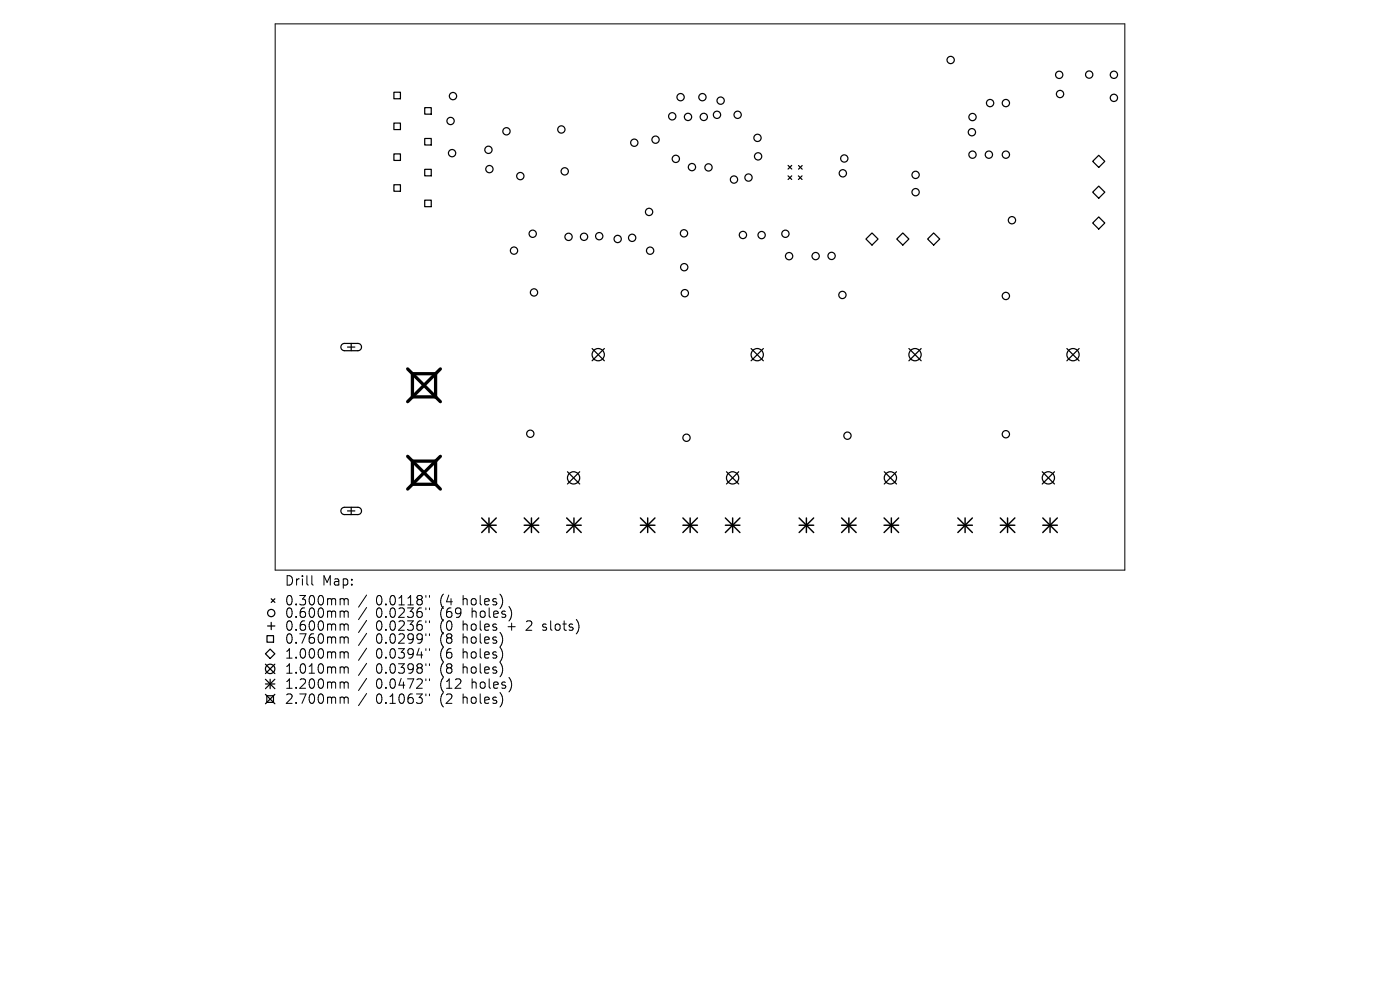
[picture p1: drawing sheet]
<svg xmlns="http://www.w3.org/2000/svg" width="297mm" height="210mm" viewBox="0 0 297 210" stroke-linecap="round" stroke-linejoin="round" font-family="sans-serif">
<defs><g id="words">
<g font-size="2.8">
<text x="60.3" y="124.5">Drill</text>
<text x="68.3" y="124.5">Map:</text>
<text x="60.3" y="128.7">0.300mm</text>
<text x="60.3" y="131.3">0.600mm</text>
<text x="79.8" y="128.7">0.0118&quot;</text>
<text x="79.8" y="131.3">0.0236&quot;</text>
<text x="93.5" y="128.7">(4</text>
<text x="93.5" y="131.3">(69</text>
<text x="98.4" y="128.7">holes)</text>
<text x="100.3" y="131.3">holes)</text>
<text x="60.3" y="134.1">0.600mm</text>
<text x="60.3" y="136.8">0.760mm</text>
<text x="79.8" y="134.1">0.0236&quot;</text>
<text x="79.8" y="136.8">0.0299&quot;</text>
<text x="93.5" y="134.1">(0</text>
<text x="93.5" y="136.8">(8</text>
<text x="98.4" y="134.1">holes</text>
<text x="98.4" y="136.8">holes)</text>
<text x="108.2" y="134.1">+</text>
<text x="112.4" y="134.1">2</text>
<text x="116" y="134.1">slots)</text>
<text x="60.3" y="140">1.000mm</text>
<text x="60.3" y="143.2">1.010mm</text>
<text x="79.8" y="140">0.0394&quot;</text>
<text x="79.8" y="143.2">0.0398&quot;</text>
<text x="93.5" y="140">(6</text>
<text x="93.5" y="143.2">(8</text>
<text x="98.4" y="140">holes)</text>
<text x="98.4" y="143.2">holes)</text>
<text x="60.3" y="146.4">1.200mm</text>
<text x="60.3" y="149.6">2.700mm</text>
<text x="79.8" y="146.4">0.0472&quot;</text>
<text x="79.8" y="149.6">0.1063&quot;</text>
<text x="93.5" y="146.4">(12</text>
<text x="93.5" y="149.6">(2</text>
<text x="98.4" y="149.6">holes)</text>
<text x="100.3" y="146.4">holes)</text>
</g>
</g></defs>
<g fill="none" stroke="#000" stroke-width=".21">
<path d="M58.4 5.1h180.2v115.8h-180.2zM66.2 122.1v1.7l.2 .3M72.4 127l.5 .1 .1 .2M72.4 129.6h.3l.3 .3M72.4 132.4l.5 .1 .1 .2M72.4 135.1h.3l.3 .3M72.4 138.3h.3l.3 .3M73 127.3l.3-.3 .5 .1 .1 1.2M73 127.3v1M73 129.9v1.1M73 132.7v1M73 135.4v1"/>
<path d="M73 138.6v1M73 129.9l.3-.3 .5 .1 .1 1.3M73 132.7l.3-.3 .5 .1 .1 1.2M73 135.4l.3-.3 .5 .1 .1 1.2M73 138.6l.3-.3 .5 .1 .1 1.2M77.8 126.2l-1.7 2.6M77.8 128.9l-1.7 2.5M77.8 131.6l-1.7 2.6M77.8 134.4l-1.7 2.5M77.8 137.5l-1.7 2.6M90.3 126.3v.4M90.3 129v.3"/>
<path d="M90.3 131.7v.4M90.3 134.4v.4M90.3 137.6v.4M91.1 126.3v.4M91.1 129v.3M91.1 131.7v.4M91.1 134.4v.4M91.1 137.6v.4M115.1 133.6l.2 .1M115.2 132.5v.4M72.4 141.5l.5 .1 .1 .2M72.4 144.7h.3l.3 .3"/>
<path d="M72.4 147.9h.3l.3 .3M73 141.8v1M73 145v1M73 148.2v1M73 141.8l.3-.3 .5 .1 .1 1.2M73 145l.3-.3 .5 .1 .1 1.2M73 148.2l.3-.3 .5 .1 .1 1.2M77.8 140.7l-1.7 2.6M77.8 143.9l-1.7 2.6M77.8 147.1l-1.7 2.6M90.3 140.8v.4M90.3 144v.4"/>
<path d="M90.3 147.2v.4M91.1 140.8v.4M91.1 144v.4M91.1 147.2v.4"/>
</g>
<g fill="none" stroke="#000" stroke-width=".26">
<path d="M83.6 19.6h1.3v1.3h-1.3zM83.6 26.1h1.3v1.4h-1.3zM83.6 32.6h1.3v1.4h-1.3zM83.6 39.2h1.3v1.4h-1.3zM90.1 22.8h1.4v1.4h-1.4zM90.1 29.4h1.4v1.4h-1.4zM90.1 35.9h1.4v1.4h-1.4zM167.2 35.1l.8 .8M167.2 37.3l.8 .8M168 35.1l-.8 .8M168 37.3l-.8 .8M169.4 37.3l.7 .8"/>
<path d="M169.4 35.1l.8 .8M170.1 37.3l-.7 .8M170.2 35.1l-.8 .8M233.1 32.9l1.3 1.3-1.3 1.3-1.3-1.3zM233.1 39.5l1.3 1.3-1.3 1.3-1.3-1.3zM90.1 42.5h1.4v1.3h-1.4zM185 49.4l1.3 1.3-1.3 1.3-1.3-1.3zM191.5 49.4l1.3 1.3-1.3 1.3-1.3-1.3zM198.1 49.4l1.3 1.3-1.3 1.3-1.3-1.3zM233.1 46l1.3 1.3-1.3 1.3-1.3-1.3zM72.5 73.1l.5-.2 2.9-.1a.77 .77 0 0 1 .8 .8 .77 .77 0 0 1-.8 .8h-2.8a.77 .77 0 0 1-.7-.5 .77 .77 0 0 1 .1-.8zM73.7 73.6h1.6"/>
<path d="M74.5 72.8v1.6M125.6 73.9l2.6 2.6M128.2 73.9l-2.6 2.6M159.3 73.9l2.6 2.6M161.9 73.9l-2.6 2.6M192.8 73.9l2.6 2.6M195.4 73.9l-2.6 2.6M226.3 73.9l2.6 2.6M228.9 73.9l-2.6 2.6M72.5 107.8l.5-.2h2.9a.77 .77 0 0 1 .8 .8 .77 .77 0 0 1-.8 .8h-2.8a.77 .77 0 0 1-.7-.5 .77 .77 0 0 1 .1-.9zM73.7 108.4h1.6M74.5 107.6v1.6"/>
<path d="M120.4 100.1l2.6 2.6M123 100.1l-2.6 2.6M154.1 100.1l2.6 2.6M156.7 100.1l-2.6 2.6M187.6 100.1l2.6 2.6M190.2 100.1l-2.6 2.6M221.1 100.1l2.6 2.6M223.7 100.1l-2.6 2.6M56.6 134.8h1.4v1.4h-1.4zM56.8 132.8h1.5M57.3 137.7l1 1-1 1-1-1zM57.5 127l.8 .8"/>
<path d="M57.5 132v1.6M58.3 127l-.8 .8M56.3 140.9l2 2M56.3 144.1l2 2M56.3 145.1h2M56.3 147.3l2 2M56.6 147.6h1.4v1.4h-1.4zM57.3 144.1v2M58.3 140.9l-2 2M58.3 144.1l-2 2M58.3 147.3l-2 2"/>
<circle cx="201.7" cy="12.7" r=".77"/>
<circle cx="224.7" cy="15.9" r=".77"/>
<circle cx="224.9" cy="19.9" r=".77"/>
<circle cx="231.1" cy="15.8" r=".77"/>
<circle cx="236.3" cy="15.9" r=".77"/>
<circle cx="95.6" cy="25.7" r=".77"/>
<circle cx="95.9" cy="32.5" r=".77"/>
<circle cx="96.1" cy="20.4" r=".77"/>
<circle cx="103.6" cy="31.8" r=".77"/>
<circle cx="103.8" cy="35.9" r=".77"/>
<circle cx="107.4" cy="27.9" r=".77"/>
<circle cx="110.4" cy="37.4" r=".77"/>
<circle cx="119.1" cy="27.5" r=".77"/>
<circle cx="119.8" cy="36.4" r=".77"/>
<circle cx="134.6" cy="30.3" r=".77"/>
<circle cx="139.1" cy="29.6" r=".77"/>
<circle cx="142.6" cy="24.7" r=".77"/>
<circle cx="143.4" cy="33.7" r=".77"/>
<circle cx="144.4" cy="20.6" r=".77"/>
<circle cx="146" cy="24.8" r=".77"/>
<circle cx="146.8" cy="35.4" r=".77"/>
<circle cx="149" cy="20.6" r=".77"/>
<circle cx="149.3" cy="24.8" r=".77"/>
<circle cx="150.3" cy="35.5" r=".77"/>
<circle cx="152.1" cy="24.4" r=".77"/>
<circle cx="152.9" cy="21.4" r=".77"/>
<circle cx="155.7" cy="38.1" r=".77"/>
<circle cx="156.5" cy="24.4" r=".77"/>
<circle cx="158.8" cy="37.7" r=".77"/>
<circle cx="160.7" cy="29.2" r=".77"/>
<circle cx="160.8" cy="33.2" r=".77"/>
<circle cx="178.8" cy="36.8" r=".77"/>
<circle cx="179.1" cy="33.6" r=".77"/>
<circle cx="194.2" cy="37.1" r=".77"/>
<circle cx="206.2" cy="28" r=".77"/>
<circle cx="206.3" cy="32.8" r=".77"/>
<circle cx="206.3" cy="24.8" r=".77"/>
<circle cx="209.8" cy="32.8" r=".77"/>
<circle cx="210" cy="21.9" r=".77"/>
<circle cx="213.4" cy="21.9" r=".77"/>
<circle cx="213.4" cy="32.8" r=".77"/>
<circle cx="236.3" cy="20.8" r=".77"/>
<circle cx="109" cy="53.2" r=".77"/>
<circle cx="113" cy="49.6" r=".77"/>
<circle cx="120.6" cy="50.2" r=".77"/>
<circle cx="123.9" cy="50.2" r=".77"/>
<circle cx="127.1" cy="50.1" r=".77"/>
<circle cx="131" cy="50.7" r=".77"/>
<circle cx="134.1" cy="50.4" r=".77"/>
<circle cx="137.7" cy="45" r=".77"/>
<circle cx="137.9" cy="53.2" r=".77"/>
<circle cx="145.1" cy="49.5" r=".77"/>
<circle cx="145.2" cy="56.7" r=".77"/>
<circle cx="157.6" cy="49.8" r=".77"/>
<circle cx="161.6" cy="49.9" r=".77"/>
<circle cx="166.6" cy="49.6" r=".77"/>
<circle cx="167.4" cy="54.3" r=".77"/>
<circle cx="173" cy="54.3" r=".77"/>
<circle cx="176.4" cy="54.3" r=".77"/>
<circle cx="194.2" cy="40.8" r=".77"/>
<circle cx="214.7" cy="46.7" r=".77"/>
<circle cx="113.3" cy="62" r=".77"/>
<circle cx="126.9" cy="75.2" r="1.3"/>
<circle cx="145.3" cy="62.2" r=".77"/>
<circle cx="160.6" cy="75.2" r="1.3"/>
<circle cx="178.7" cy="62.6" r=".77"/>
<circle cx="194.1" cy="75.2" r="1.3"/>
<circle cx="213.4" cy="62.8" r=".77"/>
<circle cx="227.6" cy="75.2" r="1.3"/>
<circle cx="112.5" cy="92" r=".77"/>
<circle cx="145.6" cy="92.9" r=".77"/>
<circle cx="179.8" cy="92.4" r=".77"/>
<circle cx="213.4" cy="92.1" r=".77"/>
<circle cx="121.7" cy="101.4" r="1.3"/>
<circle cx="155.4" cy="101.4" r="1.3"/>
<circle cx="188.9" cy="101.4" r="1.3"/>
<circle cx="222.4" cy="101.4" r="1.3"/>
<circle cx="57.5" cy="130" r=".77"/>
<circle cx="57.3" cy="141.9" r="1"/>
</g>
<g fill="none" stroke="#000" stroke-width=".31">
<path d="M102.2 109.9l3.1 3.1M102.2 111.4h3.1M103.7 109.9v3.1M105.3 109.9l-3.1 3.1M111.2 111.4h3.1M111.2 109.9l3.1 3.1M112.7 109.9v3.1M114.3 109.9l-3.1 3.1M120.2 111.4h3.1M120.2 109.9l3.1 3.1M121.8 109.9v3.1M123.3 109.9l-3.1 3.1"/>
<path d="M135.9 111.4h3M135.9 109.9l3 3.1M137.4 109.9v3.1M138.9 109.9l-3 3.1M144.9 111.4h3.1M144.9 109.9l3.1 3.1M146.4 109.9v3.1M148 109.9l-3.1 3.1M153.9 111.4h3.1M153.9 109.9l3.1 3.1M155.4 109.9v3.1M157 109.9l-3.1 3.1"/>
<path d="M169.5 111.4h3.1M169.5 109.9l3.1 3.1M171.1 109.9v3.1M172.6 109.9l-3.1 3.1M178.5 111.4h3.1M178.5 109.9l3.1 3.1M180.1 109.9v3.1M181.6 109.9l-3.1 3.1M187.6 111.4h3M187.6 109.9l3 3.1M189.1 109.9v3.1M190.6 109.9l-3 3.1"/>
<path d="M203.2 111.4h3.1M203.2 109.9l3.1 3.1M204.7 109.9v3.1M206.3 109.9l-3.1 3.1M212.2 111.4h3.1M212.2 109.9l3.1 3.1M213.8 109.9v3.1M215.3 109.9l-3.1 3.1M221.2 111.4h3.1M221.2 109.9l3.1 3.1M222.8 109.9v3.1M224.3 109.9l-3.1 3.1"/>
</g>
<path d="M86.5 78.3l6.9 6.9M87.5 79.3h4.9v4.9h-4.9zM93.4 78.3l-6.9 6.9M86.5 96.8l6.9 6.9M87.5 97.8h4.9v4.9h-4.9zM93.4 96.8l-6.9 6.9" fill="none" stroke="#000" stroke-width=".7"/>
<use href="#words"/>
</svg>
